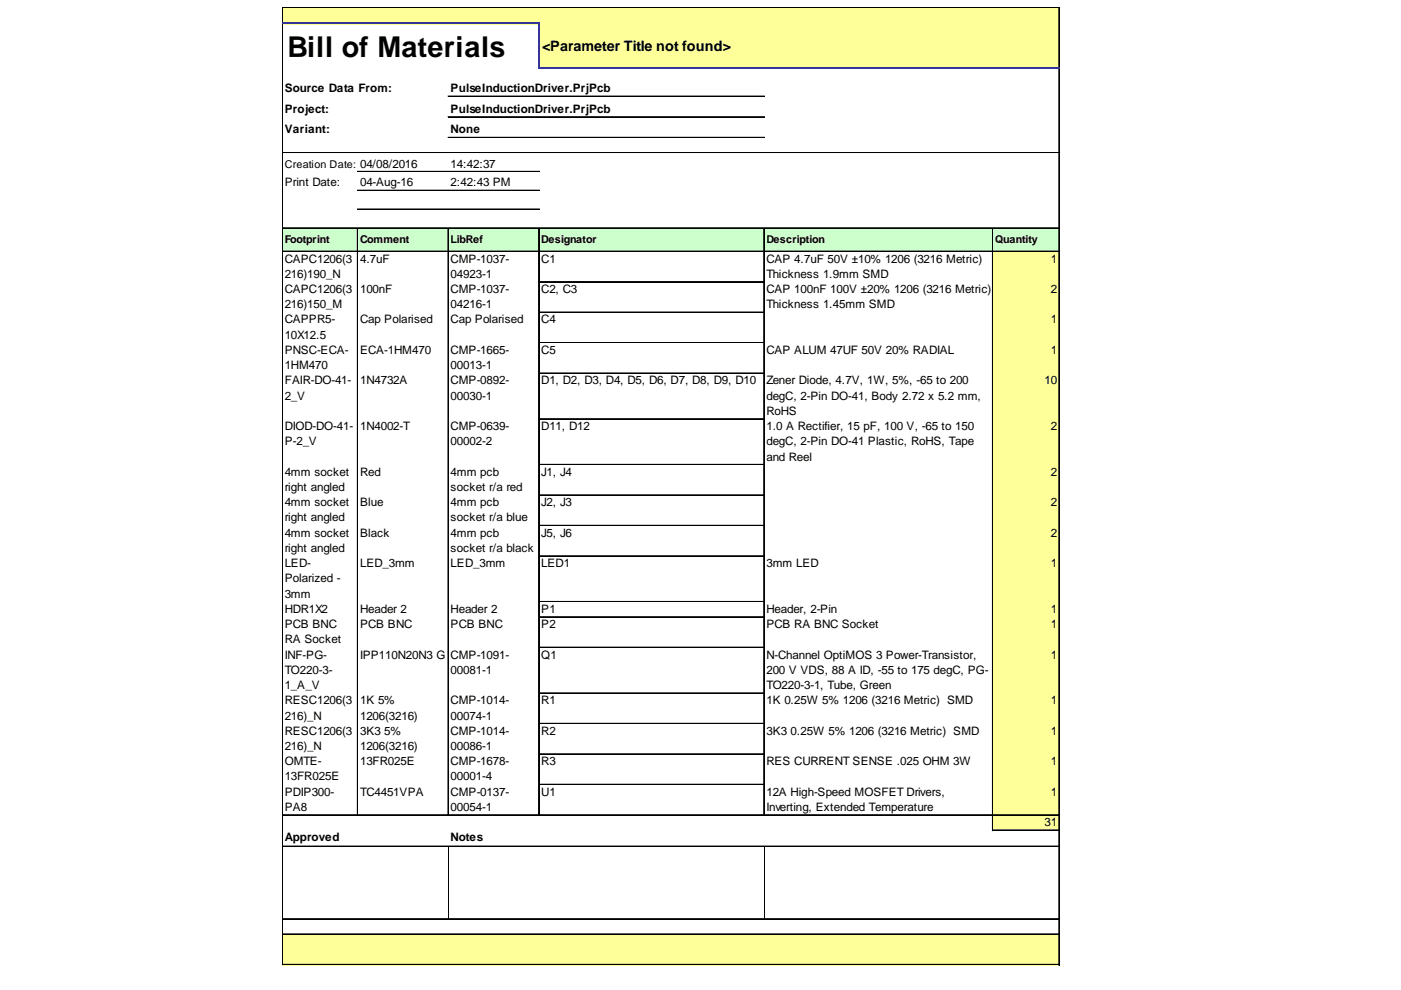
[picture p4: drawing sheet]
<svg xmlns="http://www.w3.org/2000/svg" width="297mm" height="210mm" viewBox="0 0 297 210" stroke-linecap="round" stroke-linejoin="round" font-family="sans-serif">
<defs><g id="words">
<text font-size="6.1" x="60.9" y="12">Bill of Materials</text>
<text font-size="3" x="114.9" y="10.8">&lt;Parameter Title not found&gt;</text>
<g font-size="2.5">
<text x="60.4" y="19.6">Source Data From:</text>
<text x="60.4" y="23.9">Project:</text>
<text x="95.5" y="19.6">PulseInductionDriver.PrjPcb</text>
<text x="95.5" y="23.9">PulseInductionDriver.PrjPcb</text>
<text x="60.4" y="28.3">Variant:</text>
<text x="95.5" y="28.3">None</text>
<text x="95.5" y="35.5">14:42:37</text>
<text x="60.4" y="39.5">Print Date:</text>
<text x="76.3" y="39.5">04-Aug-16</text>
<text x="95.5" y="39.5">2:42:43 PM</text>
<text x="60.4" y="55.7">CAPC1206(3</text>
<text x="60.4" y="58.9">216)190_N</text>
<text x="76.3" y="55.7">4.7uF</text>
<text x="95.5" y="55.7">CMP-1037-</text>
<text x="95.5" y="58.9">04923-1</text>
<text x="114.8" y="55.7">C1</text>
<text x="162.5" y="55.7">CAP 4.7uF 50V ±10% 1206 (3216 Metric)</text>
<text x="162.5" y="58.9">Thickness 1.9mm SMD</text>
<text x="222.8" y="55.7">1</text>
<text x="60.4" y="62.1">CAPC1206(3</text>
<text x="60.4" y="65.4">216)150_M</text>
<text x="76.3" y="62.1">100nF</text>
<text x="95.5" y="62.1">CMP-1037-</text>
<text x="95.5" y="65.4">04216-1</text>
<text x="114.8" y="62.1">C2, C3</text>
<text x="162.5" y="62.1">CAP 100nF 100V ±20% 1206 (3216 Metric)</text>
<text x="162.5" y="65.4">Thickness 1.45mm SMD</text>
<text x="222.8" y="62.1">2</text>
<text x="60.4" y="68.6">CAPPR5-</text>
<text x="60.4" y="71.8">10X12.5</text>
<text x="76.3" y="68.6">Cap Polarised</text>
<text x="95.5" y="68.6">Cap Polarised</text>
<text x="114.8" y="68.6">C4</text>
<text x="222.8" y="68.6">1</text>
<text x="60.4" y="75">PNSC-ECA-</text>
<text x="76.3" y="75">ECA-1HM470</text>
<text x="95.5" y="75">CMP-1665-</text>
<text x="114.8" y="75">C5</text>
<text x="162.5" y="75">CAP ALUM 47UF 50V 20% RADIAL</text>
<text x="222.8" y="75">1</text>
<text x="60.4" y="78.3">1HM470</text>
<text x="60.4" y="81.5">FAIR-DO-41-</text>
<text x="76.3" y="81.5">1N4732A</text>
<text x="95.5" y="78.3">00013-1</text>
<text x="95.5" y="81.5">CMP-0892-</text>
<text x="114.8" y="81.5">D1, D2, D3, D4, D5, D6, D7, D8, D9, D10</text>
<text x="162.5" y="81.5">Zener Diode, 4.7V, 1W, 5%, -65 to 200</text>
<text x="221.4" y="81.5">10</text>
<text x="60.4" y="84.7">2_V</text>
<text x="95.5" y="84.7">00030-1</text>
<text x="162.5" y="84.7">degC, 2-Pin DO-41, Body 2.72 x 5.2 mm,</text>
<text x="162.5" y="88">RoHS</text>
<text x="60.4" y="91.2">DIOD-DO-41-</text>
<text x="60.4" y="94.4">P-2_V</text>
<text x="76.3" y="91.2">1N4002-T</text>
<text x="95.5" y="91.2">CMP-0639-</text>
<text x="95.5" y="94.4">00002-2</text>
<text x="114.8" y="91.2">D11, D12</text>
<text x="162.5" y="91.2">1.0 A Rectifier, 15 pF, 100 V, -65 to 150</text>
<text x="162.5" y="94.4">degC, 2-Pin DO-41 Plastic, RoHS, Tape</text>
<text x="222.8" y="91.2">2</text>
<text x="60.4" y="100.9">4mm socket</text>
<text x="76.3" y="100.9">Red</text>
<text x="95.5" y="100.9">4mm pcb</text>
<text x="114.8" y="100.9">J1, J4</text>
<text x="162.5" y="97.6">and Reel</text>
<text x="222.8" y="100.9">2</text>
<text x="60.4" y="104.1">right angled</text>
<text x="60.4" y="107.3">4mm socket</text>
<text x="76.3" y="107.3">Blue</text>
<text x="95.5" y="104.1">socket r/a red</text>
<text x="95.5" y="107.3">4mm pcb</text>
<text x="114.8" y="107.3">J2, J3</text>
<text x="222.8" y="107.3">2</text>
<text x="60.4" y="110.6">right angled</text>
<text x="60.4" y="113.8">4mm socket</text>
<text x="76.3" y="113.8">Black</text>
<text x="95.5" y="110.6">socket r/a blue</text>
<text x="95.5" y="113.8">4mm pcb</text>
<text x="114.8" y="113.8">J5, J6</text>
<text x="222.8" y="113.8">2</text>
<text x="60.4" y="117">right angled</text>
<text x="95.5" y="117">socket r/a black</text>
<text x="60.4" y="120.3">LED-</text>
<text x="60.4" y="123.5">Polarized -</text>
<text x="76.3" y="120.3">LED_3mm</text>
<text x="95.5" y="120.3">LED_3mm</text>
<text x="114.8" y="120.3">LED1</text>
<text x="162.5" y="120.3">3mm LED</text>
<text x="222.8" y="120.3">1</text>
<text x="60.4" y="126.7">3mm</text>
<text x="60.4" y="129.9">HDR1X2</text>
<text x="76.3" y="129.9">Header 2</text>
<text x="95.5" y="129.9">Header 2</text>
<text x="114.8" y="129.9">P1</text>
<text x="162.5" y="129.9">Header, 2-Pin</text>
<text x="222.8" y="129.9">1</text>
<text x="60.4" y="133.2">PCB BNC</text>
<text x="60.4" y="136.4">RA Socket</text>
<text x="76.3" y="133.2">PCB BNC</text>
<text x="95.5" y="133.2">PCB BNC</text>
<text x="114.8" y="133.2">P2</text>
<text x="162.5" y="133.2">PCB RA BNC Socket</text>
<text x="222.8" y="133.2">1</text>
<text x="60.4" y="139.6">INF-PG-</text>
<text x="60.4" y="142.9">TO220-3-</text>
<text x="76.3" y="139.6">IPP110N20N3 G</text>
<text x="95.5" y="139.6">CMP-1091-</text>
<text x="95.5" y="142.9">00081-1</text>
<text x="114.8" y="139.6">Q1</text>
<text x="162.5" y="139.6">N-Channel OptiMOS 3 Power-Transistor,</text>
<text x="162.5" y="142.9">200 V VDS, 88 A ID, -55 to 175 degC, PG-</text>
<text x="222.8" y="139.6">1</text>
<text x="60.4" y="146.1">1_A_V</text>
<text x="60.4" y="149.3">RESC1206(3</text>
<text x="76.3" y="149.3">1K 5%</text>
<text x="95.5" y="149.3">CMP-1014-</text>
<text x="114.8" y="149.3">R1</text>
<text x="162.5" y="146.1">TO220-3-1, Tube, Green</text>
<text x="162.5" y="149.3">1K 0.25W 5% 1206 (3216 Metric) SMD</text>
<text x="222.8" y="149.3">1</text>
<text x="60.4" y="152.6">216)_N</text>
<text x="60.4" y="155.8">RESC1206(3</text>
<text x="76.3" y="152.6">1206(3216)</text>
<text x="76.3" y="155.8">3K3</text>
<text x="81.5" y="155.8">5%</text>
<text x="95.5" y="152.6">00074-1</text>
<text x="95.5" y="155.8">CMP-1014-</text>
<text x="114.8" y="155.8">R2</text>
<text x="162.5" y="155.8">3K3</text>
<text x="167.6" y="155.8">0.25W 5% 1206 (3216 Metric) SMD</text>
<text x="222.8" y="155.8">1</text>
<text x="60.4" y="159">216)_N</text>
<text x="76.3" y="159">1206(3216)</text>
<text x="95.5" y="159">00086-1</text>
<text x="60.4" y="162.2">OMTE-</text>
<text x="60.4" y="165.5">13FR025E</text>
<text x="76.3" y="162.2">13FR025E</text>
<text x="95.5" y="162.2">CMP-1678-</text>
<text x="95.5" y="165.5">00001-4</text>
<text x="114.8" y="162.2">R3</text>
<text x="162.5" y="162.2">RES CURRENT SENSE .025 OHM 3W</text>
<text x="222.8" y="162.2">1</text>
<text x="60.4" y="168.7">PDIP300-</text>
<text x="60.4" y="171.9">PA8</text>
<text x="76.3" y="168.7">TC4451VPA</text>
<text x="95.5" y="168.7">CMP-0137-</text>
<text x="95.5" y="171.9">00054-1</text>
<text x="114.8" y="168.7">U1</text>
<text x="162.5" y="168.7">12A High-Speed MOSFET Drivers,</text>
<text x="162.5" y="171.9">Inverting, Extended Temperature</text>
<text x="222.8" y="168.7">1</text>
<text x="60.4" y="178.4">Approved</text>
<text x="95.5" y="178.4">Notes</text>
<text x="221.4" y="175.2">31</text>
</g>
<g font-size="2.3">
<text x="60.4" y="35.5">Creation Date: 04/08/2016</text>
<text x="60.4" y="51.5">Footprint</text>
<text x="76.3" y="51.5">Comment</text>
<text x="95.5" y="51.5">LibRef</text>
<text x="114.8" y="51.5">Designator</text>
<text x="162.5" y="51.5">Description</text>
<text x="211" y="51.5">Quantity</text>
</g>
</g></defs>
<g fill="#ff9">
<path d="M59.9 1.7h164.8v3.5h-164.8z"/>
<path d="M114.2 5h110.5v9.7h-110.5z"/>
</g>
<path d="M59.9 48.3h164.8v5.1h-164.8z" fill="#cfc"/>
<g fill="#ff9">
<path d="M210.4 53.2h14.3v6.7h-14.3z"/>
<path d="M210.4 59.7h14.3v6.6h-14.3z"/>
<path d="M210.4 66.2h14.3v6.6h-14.3z"/>
<path d="M210.4 72.6h14.3v6.7h-14.3z"/>
<path d="M210.4 79.1h14.3v9.9h-14.3z"/>
<path d="M210.4 88.8h14.3v9.8h-14.3z"/>
<path d="M210.4 98.5h14.3v6.6h-14.3z"/>
<path d="M210.4 104.9h14.3v6.7h-14.3z"/>
<path d="M210.4 111.4h14.3v6.6h-14.3z"/>
<path d="M210.4 117.8h14.3v9.9h-14.3z"/>
<path d="M210.4 127.5h14.3v3.4h-14.3z"/>
<path d="M210.4 130.7h14.3v6.7h-14.3z"/>
<path d="M210.4 137.2h14.3v9.9h-14.3z"/>
<path d="M210.4 146.9h14.3v6.6h-14.3z"/>
<path d="M210.4 153.4h14.3v6.6h-14.3z"/>
<path d="M210.4 159.8h14.3v6.7h-14.3z"/>
<path d="M210.4 166.3h14.3v6.6h-14.3z"/>
<path d="M210.4 172.7h14.3v3.5h-14.3z"/>
<path d="M59.9 198h164.8v6.7h-164.8z"/>
</g>
<g fill="none" stroke="#000" stroke-width=".21">
<path d="M59.8 1.6v3.2M59.8 5.2v199.5M59.9 1.6v3.2M59.9 5.2v199.5M60 1.6h164.7M60 1.7h164.7M224.5 1.8v12.5M224.5 14.7v190M224.6 1.8v12.5M224.6 14.7v190M60 32.3h164.7M60 32.4h164.7"/>
<path d="M75.8 36.3h38.6M75.8 36.4h38.6M95 20.4h67.1M95 20.5h67.1M95 24.7h67.1M95 24.8h67.1M95 29.1h67.1M95 29.2h67.1M60 48.3h164.7M60 48.4h164.7M60 53.2h164.7M60 53.3h164.7"/>
<path d="M75.8 48.5v124.4M75.8 40.3h38.6M75.8 40.4h38.6M75.8 44.3h38.6M75.8 44.4h38.6M75.9 48.5v124.4M95 48.5v124.4M95.1 48.5v124.4M114.2 48.5v124.4M114.3 48.5v124.4M114.4 59.7h47.5M114.4 59.8h47.5"/>
<path d="M161.9 48.5v124.4M162 48.5v124.4M210.4 48.5v127.7M210.5 48.5v127.7M114.4 66.2h47.5M114.4 66.3h47.5M114.4 72.6h47.5M114.4 72.7h47.5M114.4 79.1h47.5M114.4 79.2h47.5M114.4 88.8h47.5M114.4 88.9h47.5"/>
<path d="M114.4 98.5h47.5M114.4 104.9h47.5M114.4 105h47.5M114.4 111.4h47.5M114.4 111.5h47.5M114.4 117.8h47.5M114.4 117.9h47.5M114.4 127.5h47.5M114.4 127.6h47.5M114.4 130.7h47.5M114.4 130.8h47.5M114.4 137.2h47.5"/>
<path d="M114.4 137.3h47.5M114.4 146.9h47.5M114.4 147h47.5M114.4 153.4h47.5M114.4 153.5h47.5M114.4 159.8h47.5M114.4 159.9h47.5M60 172.7h164.7M60 172.8h164.7M60 179.4h164.7M60 179.5h164.7M95.1 179.6v15.2"/>
<path d="M114.4 166.3h47.5M114.4 166.4h47.5M162 179.6v15.2M210.6 176h14.1M210.6 176.1h14.1M60 194.8h164.7M60 194.9h164.7M60 198h164.7M60 198.1h164.7M60 204.5h164.7M60 204.6h164.7"/>
</g>
<path d="M59.8 5h54.6M114.2 5.2v9.5M114.4 14.5h110.3" fill="none" stroke="#339" stroke-width=".38"/>
<use href="#words"/>
</svg>
